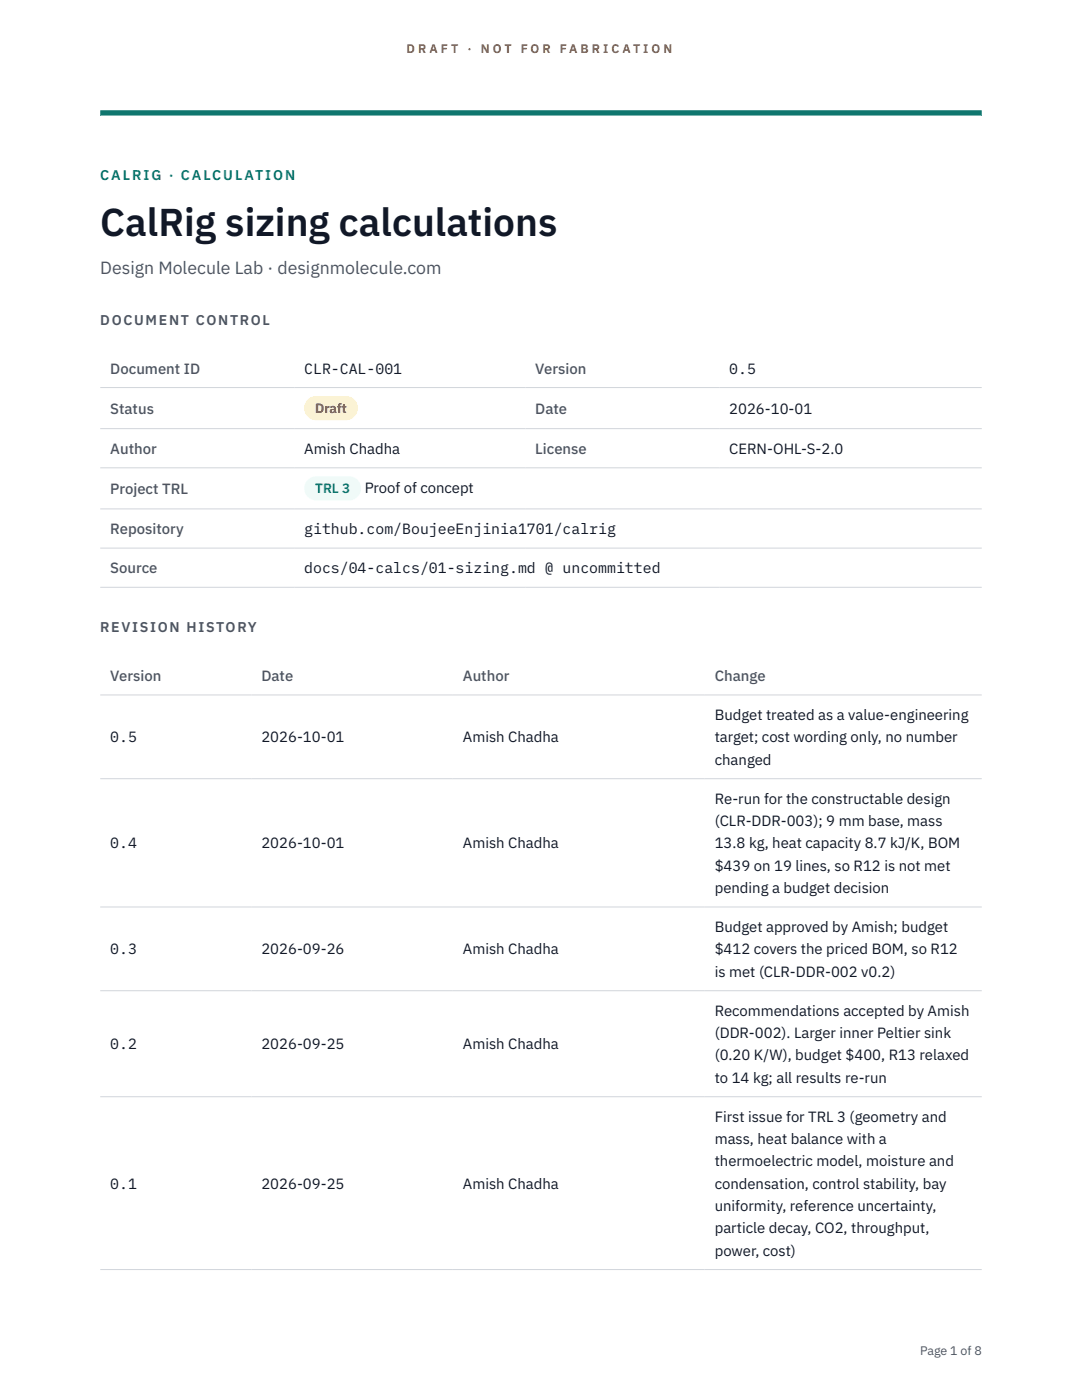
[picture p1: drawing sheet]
<svg xmlns="http://www.w3.org/2000/svg" width="216mm" height="279mm" viewBox="0 0 216 279" stroke-linecap="round" stroke-linejoin="round" font-family="sans-serif">
<defs><g id="words">
<text font-size="7.8" fill="#111827" x="20" y="47.1">CalRig sizing calculations</text>
<text font-size="3.5" fill="#4b5563" x="20" y="54.6">Design Molecule Lab · designmolecule.com</text>
<g font-size="3" fill="#4b5563">
<text x="22" y="74.5">Document ID</text>
<text x="106.8" y="74.5">Version</text>
<text x="22" y="82.6">Status</text>
<text x="106.8" y="82.6">Date</text>
<text x="22" y="90.6">Author</text>
<text x="106.8" y="90.6">License</text>
<text x="22" y="98.6">Project TRL</text>
<text x="22" y="106.6">Repository</text>
<text x="22" y="114.4">Source</text>
<text x="22" y="135.9">Version</text>
<text x="52.2" y="135.9">Date</text>
<text x="92.4" y="135.9">Author</text>
<text x="142.6" y="135.9">Change</text>
</g>
<g font-size="3" fill="#111827">
<text x="60.7" y="74.5">CLR-CAL-001</text>
<text x="145.5" y="74.5">0.5</text>
<text x="145.5" y="82.6">2026-10-01</text>
<text x="60.7" y="90.6">Amish Chadha</text>
<text x="145.5" y="90.6">CERN-OHL-S-2.0</text>
<text x="72.8" y="98.5">Proof of concept</text>
<text x="60.7" y="106.6">github.com/BoujeeEnjinia1701/calrig</text>
<text x="60.7" y="114.4">docs/04-calcs/01-sizing.md @ uncommitted</text>
<text x="142.6" y="143.7">Budget treated as a value-engineering</text>
<text x="22" y="148.2">0.5</text>
<text x="52.2" y="148.2">2026-10-01</text>
<text x="92.4" y="148.2">Amish Chadha</text>
<text x="142.6" y="148.2">target; cost wording only, no number</text>
<text x="142.6" y="152.6">changed</text>
<text x="142.6" y="160.4">Re-run for the constructable design</text>
<text x="142.6" y="164.9">(CLR-DDR-003); 9 mm base, mass</text>
<text x="22" y="169.3">0.4</text>
<text x="52.2" y="169.3">2026-10-01</text>
<text x="92.4" y="169.3">Amish Chadha</text>
<text x="142.6" y="169.3">13.8 kg, heat capacity 8.7 kJ/K, BOM</text>
<text x="142.6" y="173.8">$439 on 19 lines, so R12 is not met</text>
<text x="142.6" y="178.2">pending a budget decision</text>
<text x="22" y="190.5">0.3</text>
<text x="52.2" y="190.5">2026-09-26</text>
<text x="92.4" y="190.5">Amish Chadha</text>
<text x="142.6" y="186">Budget approved by Amish; budget</text>
<text x="142.6" y="190.5">$412 covers the priced BOM, so R12</text>
<text x="142.6" y="194.9">is met (CLR-DDR-002 v0.2)</text>
<text x="142.6" y="202.7">Recommendations accepted by Amish</text>
<text x="22" y="209.4">0.2</text>
<text x="52.2" y="209.4">2026-09-25</text>
<text x="92.4" y="209.4">Amish Chadha</text>
<text x="142.6" y="207.2">(DDR-002). Larger inner Peltier sink</text>
<text x="142.6" y="211.6">(0.20 K/W), budget $400, R13 relaxed</text>
<text x="142.6" y="216.1">to 14 kg; all results re-run</text>
<text x="142.6" y="223.9">First issue for TRL 3 (geometry and</text>
<text x="142.6" y="228.3">mass, heat balance with a</text>
<text x="142.6" y="232.8">thermoelectric model, moisture and</text>
<text x="22" y="237.2">0.1</text>
<text x="52.2" y="237.2">2026-09-25</text>
<text x="92.4" y="237.2">Amish Chadha</text>
<text x="142.6" y="237.2">condensation, control stability, bay</text>
<text x="142.6" y="241.7">uniformity, reference uncertainty,</text>
<text x="142.6" y="246.1">particle decay, CO2, throughput,</text>
<text x="142.6" y="250.6">power, cost)</text>
</g>
<text font-size="2.8" fill="#0f766e" x="20" y="36">CALRIG · CALCULATION</text>
<g font-size="2.8" fill="#4b5563">
<text x="20" y="64.8">DOCUMENT CONTROL</text>
<text x="20" y="126.2">REVISION HISTORY</text>
</g>
<text font-size="2.7" fill="#92400e" x="62.9" y="82.5">Draft</text>
<text font-size="2.7" fill="#0f766e" x="62.9" y="98.5">TRL 3</text>
<g font-size="2.5" fill="#b45309">
<text x="81.1" y="10.5">D R A F T</text>
<text x="93.3" y="10.5">·</text>
<text x="95.9" y="10.5">N O T</text>
<text x="103.9" y="10.5">F O R</text>
<text x="111.7" y="10.5">F A B R I C A T I O N</text>
</g>
<text font-size="2.5" fill="#4b5563" x="183.6" y="270.3">Page 1 of 8</text>
</g></defs>
<path d="M20 23.1h175.9zM20 22h175.9v1.1h-175.9z" fill-rule="evenodd" fill="#0f766e"/>
<path d="M20 77.3h175.9M20 85.5h175.9M20 93.4h175.9M20 101.6h175.9M20 109.4h175.9M20 117.2h175.9M20 138.7h175.9M20 155.4h175.9M20 181h175.9M20 197.7h175.9M20 218.9h175.9M20 253.4h175.9" fill="none" stroke="#d1d5db" stroke-width=".2"/>
<path d="M60.7 79h10.7v4.9h-10.7z" fill="#fef3c7"/>
<path d="M60.7 95.1h11.4v4.8h-11.4z" fill="#f0fdfa"/>
<use href="#words"/>
</svg>
